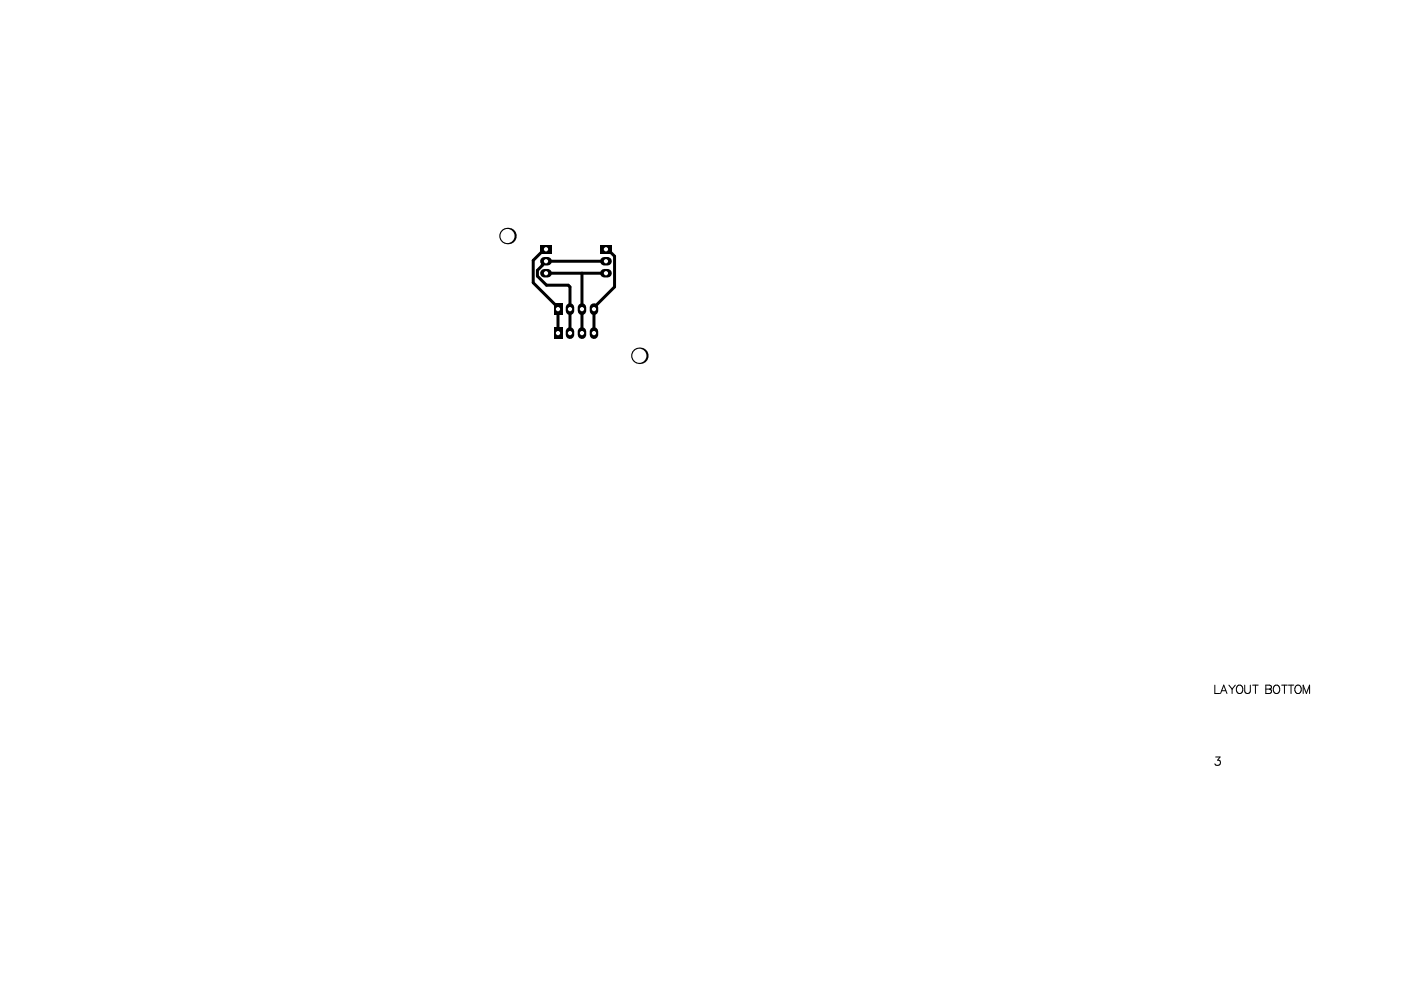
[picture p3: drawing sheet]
<svg xmlns="http://www.w3.org/2000/svg" width="297mm" height="210mm" viewBox="0 0 297 210" stroke-linecap="round" stroke-linejoin="round" font-family="sans-serif">
<path d="M115.5 57.8h12.7M115.5 52.7h-.3l-2.4 2.4v4.7l5.3 5.3v5.4M123.1 57.8v12.7M128.2 55.3h-12.7l-1.8 1.9v1.2l1.9 1.9h4.6l.4 .4v9.8M128.2 52.7h.3l1.5 1.5v6.5l-4.3 4.4v5.4" fill="none" stroke="#000" stroke-width=".63"/>
<g fill="none" stroke="#000" stroke-width=".21">
<path d="M257 145v1.7h1M258.2 146.7l.7-1.7 .7 1.7M258.5 146.2h.8M260 145l.7 .8M260.7 145.8v.9M261.3 145l-.6 .8M261.7 145.2a.65 .65 0 0 1 .8-.2 .65 .65 0 0 1 .4 .6v.5a.68 .68 0 0 1-.6 .7 .68 .68 0 0 1-.7-.7zM263.3 145v1.2a.6 .6 0 0 0 .6 .5 .6 .6 0 0 0 .6-.5v-1.2M265 145h1.2M265.6 145v1.7M267.8 145h.8l.3 .1v.5l-.3 .2a.47 .47 0 0 1 .4 .5 .47 .47 0 0 1-.4 .4h-.8zM267.8 145.8h.8"/>
<path d="M269.6 145.2a.65 .65 0 0 1 .7-.2 .65 .65 0 0 1 .4 .6v.5a.68 .68 0 0 1-.6 .7 .68 .68 0 0 1-.7-.7zM271.2 145h1.1M271.7 145v1.7M272.5 145h1.2M273.1 145v1.7M274.1 145.2a.65 .65 0 0 1 .8-.2 .65 .65 0 0 1 .4 .6v.5a.68 .68 0 0 1-.7 .7 .68 .68 0 0 1-.7-.7zM275.7 146.7v-1.7l.7 1.7 .7-1.7v1.7M257.2 160.2h.9l-.5 .7a.59 .59 0 0 1 .5 .9 .59 .59 0 0 1-1.1-.2"/>
</g>
<circle cx="135.3" cy="75.3" r="1.75" fill="#000"/>
<circle cx="135.3" cy="75.3" r="1.5" fill="#fff"/>
<path d="M120.6 65.1v.7" fill="none" stroke="#000" stroke-width="1.8"/>
<circle cx="120.6" cy="65.4" r=".45" fill="#fff"/>
<path d="M120.6 70.1v.7" fill="none" stroke="#000" stroke-width="1.8"/>
<circle cx="120.6" cy="70.5" r=".45" fill="#fff"/>
<path d="M117.2 69.2h1.8v2.5h-1.8z" fill-rule="evenodd" fill="#000"/>
<circle cx="118.1" cy="70.5" r=".45" fill="#fff"/>
<path d="M127.9 55.3h.6" fill="none" stroke="#000" stroke-width="1.8"/>
<circle cx="128.2" cy="55.3" r=".45" fill="#fff"/>
<path d="M127.9 57.8h.6" fill="none" stroke="#000" stroke-width="1.8"/>
<circle cx="128.2" cy="57.8" r=".45" fill="#fff"/>
<path d="M125.7 65.1v.7" fill="none" stroke="#000" stroke-width="1.8"/>
<circle cx="125.7" cy="65.4" r=".45" fill="#fff"/>
<path d="M123.1 65.1v.7" fill="none" stroke="#000" stroke-width="1.8"/>
<circle cx="123.1" cy="65.4" r=".45" fill="#fff"/>
<path d="M123.1 70.1v.7" fill="none" stroke="#000" stroke-width="1.8"/>
<circle cx="123.1" cy="70.5" r=".45" fill="#fff"/>
<path d="M127 51.8h2.4v1.8h-2.4z" fill-rule="evenodd" fill="#000"/>
<circle cx="128.2" cy="52.7" r=".45" fill="#fff"/>
<path d="M117.2 64.2h1.8v2.5h-1.8z" fill-rule="evenodd" fill="#000"/>
<circle cx="118.1" cy="65.4" r=".45" fill="#fff"/>
<path d="M125.7 70.1v.7" fill="none" stroke="#000" stroke-width="1.8"/>
<circle cx="125.7" cy="70.5" r=".45" fill="#fff"/>
<circle cx="107.4" cy="49.9" r="1.75" fill="#000"/>
<circle cx="107.4" cy="49.9" r="1.5" fill="#fff"/>
<path d="M115.2 55.3h.7" fill="none" stroke="#000" stroke-width="1.8"/>
<circle cx="115.5" cy="55.3" r=".45" fill="#fff"/>
<path d="M115.2 57.8h.7" fill="none" stroke="#000" stroke-width="1.8"/>
<circle cx="115.5" cy="57.8" r=".45" fill="#fff"/>
<path d="M114.3 51.8h2.5v1.8h-2.5z" fill-rule="evenodd" fill="#000"/>
<circle cx="115.5" cy="52.7" r=".45" fill="#fff"/>
</svg>
